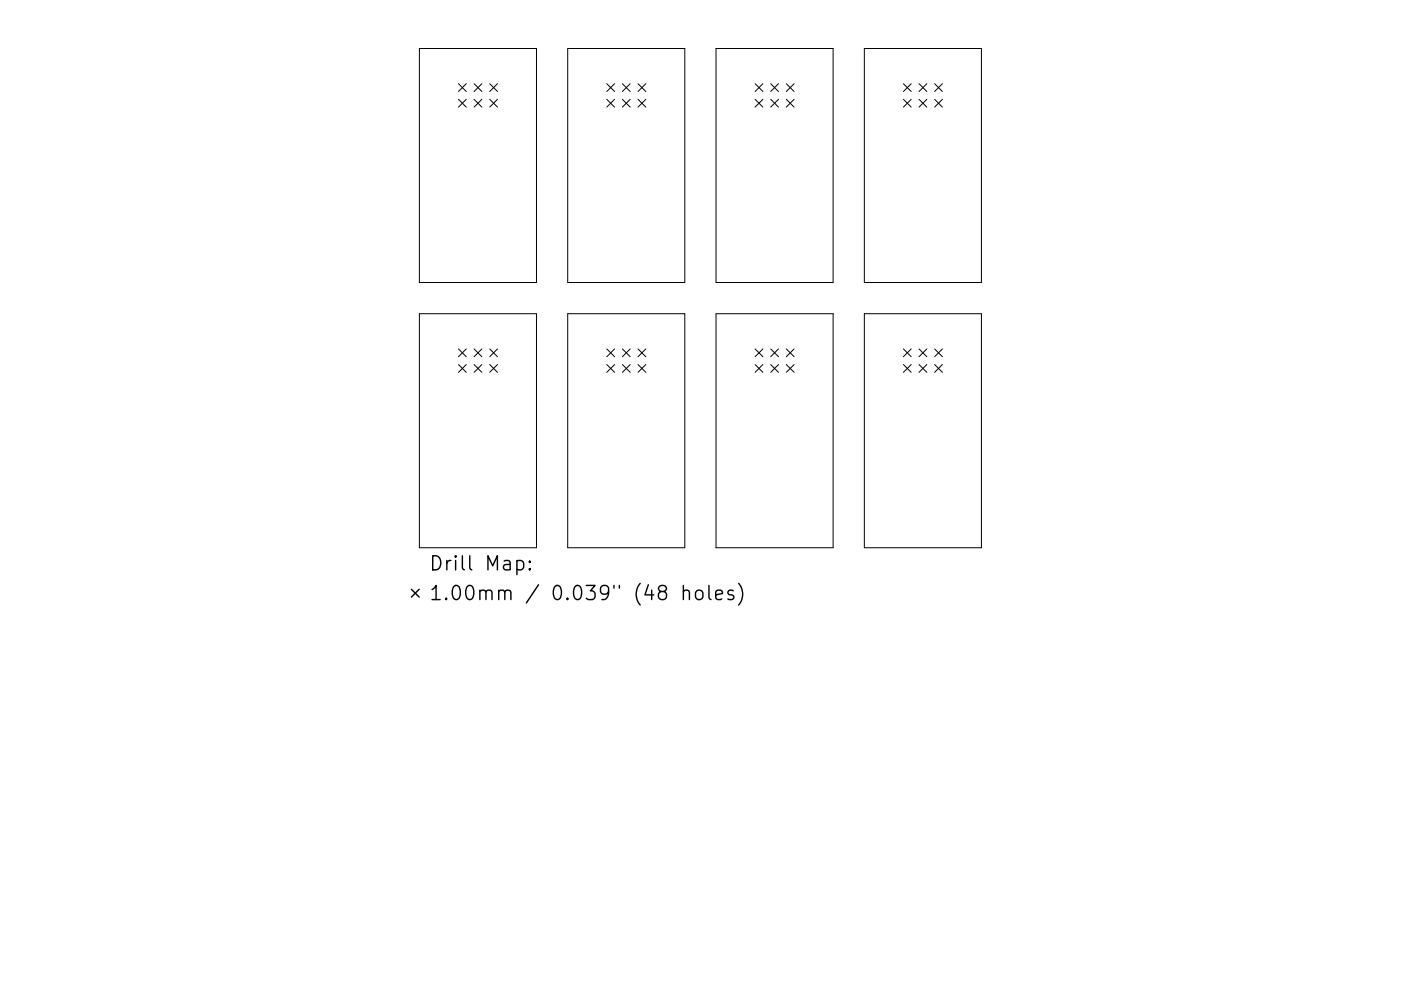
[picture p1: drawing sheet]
<svg xmlns="http://www.w3.org/2000/svg" width="297mm" height="210mm" viewBox="0 0 297 210" stroke-linecap="round" stroke-linejoin="round" font-family="sans-serif">
<defs><g id="words">
<g font-size="4.2">
<text x="90.9" y="121.1">Drill Map:</text>
<text x="90.9" y="127.4">1.00mm / 0.039&quot; (48 holes)</text>
</g>
</g></defs>
<g fill="none" stroke="#000" stroke-width=".21">
<path d="M88.9 10.3h24.8v49.6h-24.8zM97.2 17.8l1.7 1.6M98.9 17.8l-1.7 1.6M100.5 17.8l1.7 1.6M102.2 17.8l-1.7 1.6M103.8 17.8l1.7 1.6M105.5 17.8l-1.7 1.6M120.4 10.3h24.8v49.6h-24.8zM128.6 17.8l1.7 1.6M130.3 17.8l-1.7 1.6M132 17.8l1.6 1.6M133.6 17.8l-1.6 1.6"/>
<path d="M135.3 17.8l1.6 1.6M136.9 17.8l-1.6 1.6M151.8 10.3h24.8v49.6h-24.8zM160.1 17.8l1.6 1.6M161.7 17.8l-1.6 1.6M163.4 17.8l1.7 1.6M165.1 17.8l-1.7 1.6M166.7 17.8l1.7 1.6M168.4 17.8l-1.7 1.6M183.3 10.3h24.8v49.6h-24.8zM191.5 17.8l1.7 1.6M193.2 17.8l-1.7 1.6"/>
<path d="M194.9 17.8l1.6 1.6M196.5 17.8l-1.6 1.6M198.2 17.8l1.6 1.6M199.8 17.8l-1.6 1.6M97.2 21.1l1.7 1.6M98.9 21.1l-1.7 1.6M100.5 21.1l1.7 1.6M102.2 21.1l-1.7 1.6M103.8 21.1l1.7 1.6M105.5 21.1l-1.7 1.6M128.6 21.1l1.7 1.6M130.3 21.1l-1.7 1.6"/>
<path d="M132 21.1l1.6 1.6M133.6 21.1l-1.6 1.6M135.3 21.1l1.6 1.6M136.9 21.1l-1.6 1.6M160.1 21.1l1.6 1.6M161.7 21.1l-1.6 1.6M163.4 21.1l1.7 1.6M165.1 21.1l-1.7 1.6M166.7 21.1l1.7 1.6M168.4 21.1l-1.7 1.6M191.5 21.1l1.7 1.6M193.2 21.1l-1.7 1.6"/>
<path d="M194.9 21.1l1.6 1.6M196.5 21.1l-1.6 1.6M198.2 21.1l1.6 1.6M199.8 21.1l-1.6 1.6M88.9 66.6h24.8v49.6h-24.8zM97.2 74l1.7 1.7M97.2 77.3l1.7 1.7M98.9 74l-1.7 1.7M98.9 77.3l-1.7 1.7M100.5 77.3l1.7 1.7M100.5 74l1.7 1.7M102.2 74l-1.7 1.7"/>
<path d="M102.2 77.3l-1.7 1.7M103.8 77.3l1.7 1.7M103.8 74l1.7 1.7M105.5 74l-1.7 1.7M105.5 77.3l-1.7 1.7M120.4 66.6h24.8v49.6h-24.8zM128.6 74l1.7 1.7M128.6 77.3l1.7 1.7M130.3 74l-1.7 1.7M130.3 77.3l-1.7 1.7M132 77.3l1.6 1.7M132 74l1.6 1.7"/>
<path d="M133.6 74l-1.6 1.7M133.6 77.3l-1.6 1.7M135.3 77.3l1.6 1.7M135.3 74l1.6 1.7M136.9 74l-1.6 1.7M136.9 77.3l-1.6 1.7M151.8 66.6h24.8v49.6h-24.8zM160.1 74l1.6 1.7M160.1 77.3l1.6 1.7M161.7 74l-1.6 1.7M161.7 77.3l-1.6 1.7M163.4 77.3l1.7 1.7"/>
<path d="M163.4 74l1.7 1.7M165.1 74l-1.7 1.7M165.1 77.3l-1.7 1.7M166.7 77.3l1.7 1.7M166.7 74l1.7 1.7M168.4 74l-1.7 1.7M168.4 77.3l-1.7 1.7M183.3 66.6h24.8v49.6h-24.8zM191.5 74l1.7 1.7M191.5 77.3l1.7 1.7M193.2 74l-1.7 1.7M193.2 77.3l-1.7 1.7"/>
<path d="M194.9 77.3l1.6 1.7M194.9 74l1.6 1.7M196.5 74l-1.6 1.7M196.5 77.3l-1.6 1.7M198.2 77.3l1.6 1.7M198.2 74l1.6 1.7M199.8 74l-1.6 1.7M199.8 77.3l-1.6 1.7"/>
</g>
<path d="M109.6 119.1l.9-.2 .5 .6v.8l-.3 .5-.2 .1-.9-.1M112.3 119.1l.2 .1-.2 .1-.1-.1 .1-.1v.2M87.2 125l1.7 1.7M88.9 125l-1.7 1.7M112.3 120.6l.2 .2-.2 .1-.1-.1 .1-.2v.3M144.9 125.5a.74 .74 0 0 1 1.3 .1v1.6M144.9 124.2v3M147.6 125.5a.81 .81 0 0 1 .8-.3 .81 .81 0 0 1 .6 .6v.8a.81 .81 0 0 1-.8 .6 .81 .81 0 0 1-.7-.6v-.8zM150.3 124.2v2.6l.4 .4M151.7 126.2l1.5-.3-.2-.5-.8-.2-.5 .4v1.2l.2 .3 .3 .1 .8-.1M155.5 125.4l-.8-.2-.4 .4 .2 .5 1 .3 .1 .2-.1 .5-.3 .1-.9-.1M156.6 123.8a3.4 3.4 0 0 1 0 4.6" fill="none" stroke="#000" stroke-width=".3"/>
<use href="#words"/>
</svg>
